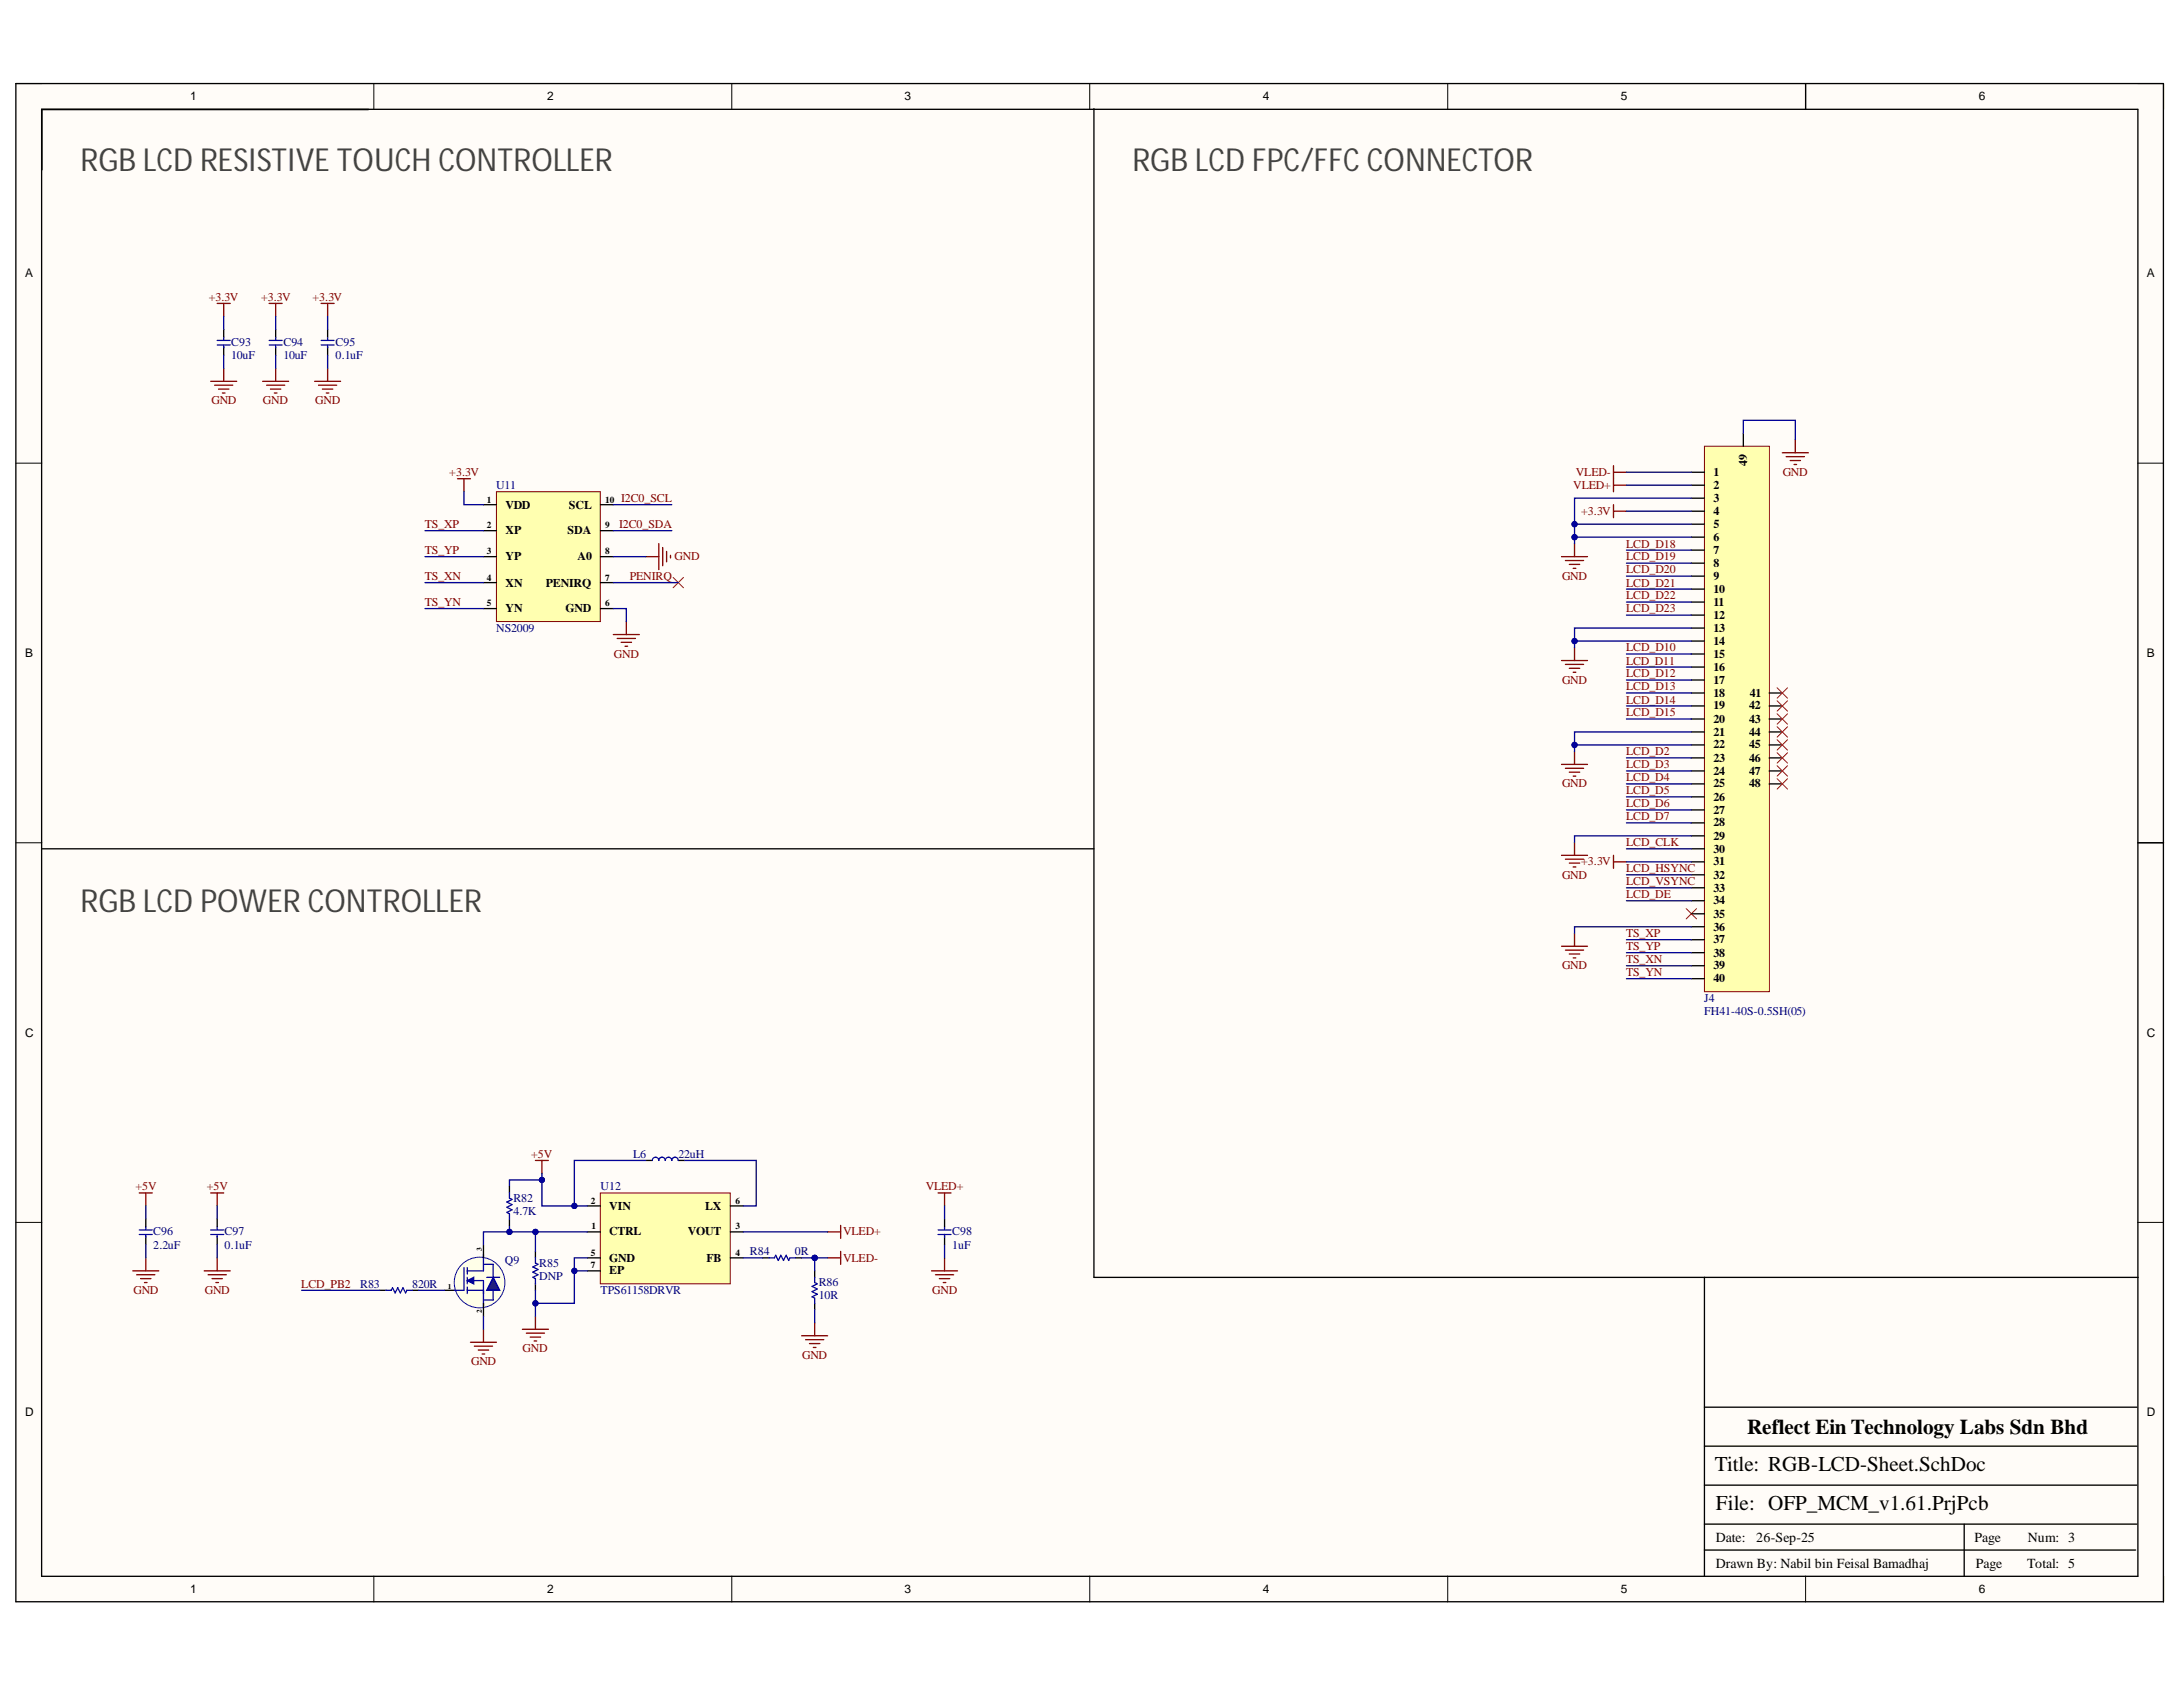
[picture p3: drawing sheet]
<svg xmlns="http://www.w3.org/2000/svg" width="279mm" height="216mm" viewBox="0 0 279 216" stroke-linecap="round" stroke-linejoin="round" font-family="sans-serif">
<defs><g id="words">
<g font-size="4.1" fill="#434343">
<text x="10.3" y="21.9">RGB LCD RESISTIVE TOUCH CONTROLLER</text>
<text x="145" y="21.9">RGB LCD FPC/FFC CONNECTOR</text>
<text x="10.3" y="116.7">RGB LCD POWER CONTROLLER</text>
</g>
<g font-size="2.7">
<text x="223.6" y="183.5">Reflect Ein Technology Labs Sdn Bhd</text>
<text x="219.5" y="188.3">Title: RGB-LCD-Sheet.SchDoc</text>
<text x="219.6" y="193.3">File: OFP_MCM_v1.61.PrjPcb</text>
</g>
<g font-size="1.8">
<text x="219.6" y="197.3">Date:</text>
<text x="224.8" y="197.3">26-Sep-25</text>
<text x="252.7" y="197.3">Page</text>
<text x="259.5" y="197.3">Num: 3</text>
<text x="219.6" y="200.6">Drawn By: Nabil bin Feisal Bamadhaj</text>
<text x="252.9" y="200.6">Page</text>
<text x="259.5" y="200.6">Total: 5</text>
</g>
<g font-size="1.5">
<text x="24.4" y="12.8">1</text>
<text x="70" y="12.8">2</text>
<text x="115.8" y="12.8">3</text>
<text x="161.6" y="12.8">4</text>
<text x="207.5" y="12.8">5</text>
<text x="253.3" y="12.8">6</text>
<text x="3.2" y="35.5">A</text>
<text x="274.8" y="35.5">A</text>
<text x="223.6" y="59.7" transform="rotate(-90 223.6 59.7)">49</text>
<text x="64.7" y="65.1">VDD</text>
<text x="72.8" y="65.1">SCL</text>
<text x="219.3" y="61">1</text>
<text x="219.3" y="62.6">2</text>
<text x="219.3" y="64.3">3</text>
<text x="219.3" y="65.9">4</text>
<text x="64.7" y="68.4">XP</text>
<text x="64.7" y="71.7">YP</text>
<text x="72.6" y="68.4">SDA</text>
<text x="73.9" y="71.7">A0</text>
<text x="219.3" y="67.6">5</text>
<text x="219.3" y="69.2">6</text>
<text x="219.3" y="70.8">7</text>
<text x="64.7" y="75.1">XN</text>
<text x="69.9" y="75.1">PENIRQ</text>
<text x="219.3" y="72.5">8</text>
<text x="219.3" y="74.2">9</text>
<text x="219.3" y="75.8">10</text>
<text x="219.3" y="77.5">11</text>
<text x="64.7" y="78.4">YN</text>
<text x="72.4" y="78.4">GND</text>
<text x="219.3" y="79.2">12</text>
<text x="219.3" y="80.8">13</text>
<text x="219.3" y="82.5">14</text>
<text x="3.2" y="84">B</text>
<text x="219.3" y="84.2">15</text>
<text x="219.3" y="85.8">16</text>
<text x="219.3" y="87.5">17</text>
<text x="219.3" y="89.2">18</text>
<text x="223.9" y="89.2">41</text>
<text x="274.8" y="84">B</text>
<text x="219.3" y="90.8">19</text>
<text x="219.3" y="92.5">20</text>
<text x="219.3" y="94.2">21</text>
<text x="219.3" y="95.8">22</text>
<text x="223.9" y="90.8">42</text>
<text x="223.9" y="92.5">43</text>
<text x="223.9" y="94.2">44</text>
<text x="223.9" y="95.8">45</text>
<text x="219.3" y="97.5">23</text>
<text x="219.3" y="99.2">24</text>
<text x="219.3" y="100.8">25</text>
<text x="223.9" y="97.5">46</text>
<text x="223.9" y="99.2">47</text>
<text x="223.9" y="100.8">48</text>
<text x="219.3" y="102.5">26</text>
<text x="219.3" y="104.2">27</text>
<text x="219.3" y="105.8">28</text>
<text x="219.3" y="107.5">29</text>
<text x="219.3" y="109.1">30</text>
<text x="219.3" y="110.8">31</text>
<text x="219.3" y="112.4">32</text>
<text x="219.3" y="114.1">33</text>
<text x="219.3" y="115.7">34</text>
<text x="219.3" y="117.4">35</text>
<text x="219.3" y="119.1">36</text>
<text x="219.3" y="120.7">37</text>
<text x="219.3" y="122.4">38</text>
<text x="219.3" y="124">39</text>
<text x="219.3" y="125.7">40</text>
<text x="3.2" y="132.7">C</text>
<text x="274.8" y="132.7">C</text>
<text x="78" y="154.8">VIN</text>
<text x="90.2" y="154.8">LX</text>
<text x="78" y="158.1">CTRL</text>
<text x="78" y="161.5">GND</text>
<text x="88" y="158.1">VOUT</text>
<text x="90.4" y="161.5">FB</text>
<text x="78" y="163.1">EP</text>
<text x="3.2" y="181.2">D</text>
<text x="274.8" y="181.2">D</text>
<text x="24.4" y="203.8">1</text>
<text x="70" y="203.8">2</text>
<text x="115.8" y="203.8">3</text>
<text x="161.6" y="203.8">4</text>
<text x="207.5" y="203.8">5</text>
<text x="253.3" y="203.8">6</text>
</g>
<g font-size="1.5" fill="#800000">
<text x="26.7" y="38.5">+3.3V</text>
<text x="33.4" y="38.5">+3.3V</text>
<text x="40" y="38.5">+3.3V</text>
<text x="27.1" y="51.7">GND</text>
<text x="33.7" y="51.7">GND</text>
<text x="40.3" y="51.7">GND</text>
<text x="57.5" y="61">+3.3V</text>
<text x="79.5" y="64.3">I2C0_SCL</text>
<text x="201.4" y="62.6">VLED+</text>
<text x="201.7" y="61">VLED-</text>
<text x="202.4" y="65.9">+3.3V</text>
<text x="228.2" y="61">GND</text>
<text x="54.4" y="67.6">TS_XP</text>
<text x="54.4" y="70.8">TS_YP</text>
<text x="79.2" y="67.6">I2C0_SDA</text>
<text x="86.3" y="71.7">GND</text>
<text x="208.1" y="70.1">LCD_D18</text>
<text x="208.1" y="71.7">LCD_D19</text>
<text x="54.4" y="74.2">TS_XN</text>
<text x="54.4" y="77.5">TS_YN</text>
<text x="80.6" y="74.2">PENIRQ</text>
<text x="199.9" y="74.2">GND</text>
<text x="208.1" y="73.4">LCD_D20</text>
<text x="208.1" y="75.1">LCD_D21</text>
<text x="208.1" y="76.7">LCD_D22</text>
<text x="208.1" y="78.4">LCD_D23</text>
<text x="208.1" y="83.4">LCD_D10</text>
<text x="78.6" y="84.2">GND</text>
<text x="199.9" y="87.5">GND</text>
<text x="208.1" y="85.1">LCD_D11</text>
<text x="208.1" y="86.7">LCD_D12</text>
<text x="208.1" y="88.3">LCD_D13</text>
<text x="208.1" y="90">LCD_D14</text>
<text x="208.1" y="91.6">LCD_D15</text>
<text x="199.9" y="100.8">GND</text>
<text x="208.1" y="96.6">LCD_D2</text>
<text x="208.1" y="98.3">LCD_D3</text>
<text x="208.1" y="99.9">LCD_D4</text>
<text x="208.1" y="101.6">LCD_D5</text>
<text x="208.1" y="103.3">LCD_D6</text>
<text x="208.1" y="104.9">LCD_D7</text>
<text x="199.9" y="112.4">GND</text>
<text x="202.4" y="110.8">+3.3V</text>
<text x="208.1" y="108.3">LCD_CLK</text>
<text x="208.1" y="111.6">LCD_HSYNC</text>
<text x="208.1" y="113.3">LCD_VSYNC</text>
<text x="208.1" y="114.9">LCD_DE</text>
<text x="208.1" y="119.9">TS_XP</text>
<text x="199.9" y="124">GND</text>
<text x="208.1" y="121.6">TS_YP</text>
<text x="208.1" y="123.3">TS_XN</text>
<text x="208.1" y="124.9">TS_YN</text>
<text x="68" y="148.2">+5V</text>
<text x="17.3" y="152.3">+5V</text>
<text x="26.5" y="152.3">+5V</text>
<text x="118.5" y="152.3">VLED+</text>
<text x="107.9" y="161.5">VLED-</text>
<text x="107.9" y="158.1">VLED+</text>
<text x="17.1" y="165.6">GND</text>
<text x="26.2" y="165.6">GND</text>
<text x="38.6" y="164.8">LCD_PB2</text>
<text x="119.3" y="165.6">GND</text>
<text x="66.9" y="173.1">GND</text>
<text x="102.7" y="173.9">GND</text>
<text x="60.3" y="174.8">GND</text>
</g>
<g font-size="1.5" fill="#000080">
<text x="29.6" y="44.3">C93</text>
<text x="29.6" y="46">10uF</text>
<text x="36.3" y="44.3">C94</text>
<text x="36.3" y="46">10uF</text>
<text x="43" y="44.3">C95</text>
<text x="43" y="46">0.1uF</text>
<text x="63.5" y="62.6">U11</text>
<text x="63.5" y="80.8">NS2009</text>
<text x="218.1" y="128.3">J4</text>
<text x="218.1" y="129.9">FH41-40S-0.5SH(05)</text>
<text x="81" y="148.2">L6</text>
<text x="86.9" y="148.2">22uH</text>
<text x="65.7" y="153.8">R82</text>
<text x="65.7" y="155.5">4.7K</text>
<text x="76.9" y="152.3">U12</text>
<text x="19.6" y="158.1">C96</text>
<text x="19.6" y="159.8">2.2uF</text>
<text x="28.8" y="158.1">C97</text>
<text x="28.8" y="159.8">0.1uF</text>
<text x="64.6" y="161.7">Q9</text>
<text x="96" y="160.6">R84</text>
<text x="101.7" y="160.6">0R</text>
<text x="121.9" y="158.1">C98</text>
<text x="121.9" y="159.8">1uF</text>
<text x="46.1" y="164.8">R83</text>
<text x="52.8" y="164.8">820R</text>
<text x="69" y="162.2">R85</text>
<text x="69" y="163.8">DNP</text>
<text x="76.9" y="165.6">TPS61158DRVR</text>
<text x="104.8" y="164.6">R86</text>
<text x="104.8" y="166.3">10R</text>
</g>
<g font-size="1.2">
<text x="62.3" y="64.3">1</text>
<text x="77.5" y="64.3">10</text>
<text x="62.3" y="67.6">2</text>
<text x="62.3" y="70.9">3</text>
<text x="77.5" y="70.9">8</text>
<text x="77.5" y="67.6">9</text>
<text x="62.3" y="74.3">4</text>
<text x="62.3" y="77.6">5</text>
<text x="77.5" y="77.6">6</text>
<text x="77.5" y="74.3">7</text>
<text x="75.6" y="154">2</text>
<text x="94.1" y="154">6</text>
<text x="75.6" y="160.7">5</text>
<text x="75.7" y="157.3">1</text>
<text x="94.1" y="160.7">4</text>
<text x="94.1" y="157.3">3</text>
<text x="75.6" y="162.3">7</text>
</g>
<g font-size=".9">
<text x="61.7" y="160.1" transform="rotate(-90 61.7 160.1)">3</text>
<text x="57.3" y="164.9">1</text>
<text x="61.7" y="168" transform="rotate(-90 61.7 168)">2</text>
</g>
</g></defs>
<g fill="#fffcf8">
<path d="M2 10.7h274.9v194.3h-274.9z" fill-rule="evenodd"/>
<path d="M5.4 14h268.2v187.7h-268.2z" fill-rule="evenodd"/>
</g>
<g fill="none" stroke="#000" stroke-width=".13">
<path d="M2 10.7h3.4M47.8 10.7v3.3M93.7 10.7v3.3M139.5 10.7v3.3M185.3 10.7v3.3M231.1 10.7v3.3M273.6 10.7h3.3v3.3M2 59.3h3.4M273.6 59.3h3.3M2 107.9h3.4M273.6 107.9h3.3M2 156.4h3.4"/>
<path d="M273.6 156.4h3.3M47.8 201.7v3.3M93.7 201.7v3.3M139.5 201.7v3.3M185.3 201.7v3.3M231.1 201.7v3.3M276.9 201.7v3.3"/>
</g>
<g fill="none" stroke="#000" stroke-width=".17">
<path d="M2 10.7h274.9v194.3h-274.9zM5.3 14h268.3v187.7h-268.3zM5.3 14h41.9M231.1 10.7v3.3M28.6 42.2v.9M28.6 44.4v1.1M35.3 42.2v.9M35.3 44.4v1.1M41.9 42.2v.9M41.9 44.4v1.1M273.6 107.9h3.3M273.7 163.5h-55.6v38.2"/>
<path d="M218.1 198.4h55.2M218.1 195.1h55.4M218.1 190.1h55.4M218.1 185.1h55.4M218.1 180.1h55.4M251.4 195.1v6.6"/>
</g>
<path d="M27.8 44.1h1.7M27.8 43.6h1.7M28.6 43.1v.4M28.6 44.1v.4M34.4 44.1h1.7M34.4 43.6h1.7M35.3 43.1v.4M35.3 44.1v.4M41.1 44.1h1.7M41.1 43.6h1.7M41.9 43.1v.4M41.9 44.1v.4" fill="none" stroke="#00f" stroke-width=".17"/>
<g fill="none" stroke="#800000" stroke-width=".17">
<path d="M27.8 38.8h1.7M28.6 38.8v1.7M34.4 38.8h1.7M35.3 38.8v1.7M41.1 38.8h1.7M41.9 38.8v1.7M27 48.8h3.3M27.5 49.3h2.3M28 49.8h1.3M28.5 50.3h.3M28.6 47.1v1.7M33.6 48.8h3.3"/>
<path d="M34.1 49.3h2.3M34.6 49.8h1.3M35.1 50.3h.3M35.3 47.1v1.7M40.3 48.8h3.3M40.8 49.3h2.3M41.3 49.8h1.3M41.8 50.3h.3M41.9 47.1v1.7"/>
</g>
<path d="M63.5 62.9h13.3v16.6h-13.3z" fill-rule="evenodd" fill="#ffffb0"/>
<path d="M63.5 62.9h13.3v16.6h-13.3z" fill="none" stroke="#800000" stroke-width=".13"/>
<path d="M140 13.9v149.6h78.1M61.9 64.6h1.6M61.9 67.9h1.6M61.9 71.2h1.6M61.9 74.6h1.6M61.9 77.9h1.6M76.8 64.6h1.7M76.8 67.9h1.7M76.8 71.2h1.7M76.8 74.6h1.7M76.8 77.9h1.7M5.4 108.6h134.6" fill="none" stroke="#000" stroke-width=".17"/>
<g fill="none" stroke="#800000" stroke-width=".17">
<path d="M206.5 59.6v3.3M58.6 61.3h1.6M59.4 61.3v1.6M80.2 79.5v1.7M82.7 71.2h1.6M84.3 69.6v3.3M84.8 70.1v2.3M85.3 70.6v1.3M85.8 71.1v.3M199.9 71.2h3.3M200.4 71.7h2.3M200.9 72.2h1.3"/>
<path d="M201.4 72.7h.3M201.5 69.6v1.6M206.5 64.6v1.7M206.5 60.4h1.7M206.5 62.1h1.7M206.5 65.4h1.7M78.5 81.2h3.3M79 81.7h2.3M79.5 82.2h1.3M80 82.7h.3M199.9 84.5h3.3M199.9 97.8h3.3"/>
<path d="M200.4 85h2.3M200.4 98.3h2.3M200.9 85.5h1.3M200.9 98.8h1.3M201.4 86h.3M201.4 99.3h.3M201.5 82.9v1.6M201.5 96.2v1.6M199.9 109.5h3.3M200.4 110h2.3M200.9 110.5h1.3M201.4 111h.3"/>
<path d="M201.5 107.8v1.7M201.5 119.4v1.7M206.5 109.5v1.6M206.5 110.3h1.7M199.9 121.1h3.3M200.4 121.6h2.3M200.9 122.1h1.3M201.4 122.6h.3"/>
</g>
<path d="M86.2 73.9l1.3 1.3M87.5 73.9l-1.3 1.3M215.8 116.3l1.3 1.3M217.1 116.3l-1.3 1.3" fill="none" stroke="#f00" stroke-width=".13"/>
<path d="M76.8 152.7h16.7v11.6h-16.7z" fill-rule="evenodd" fill="#ffffb0"/>
<path d="M76.8 152.7h16.7v11.6h-16.7z" fill="none" stroke="#800000" stroke-width=".13"/>
<g fill="none" stroke="#000" stroke-width=".17">
<path d="M18.7 156v1M18.7 158.2v1.1M27.8 156v1M27.8 158.2v1.1M75.2 157.7h1.6M75.2 154.3h1.6M82.7 148.5h.8M86.8 148.5h.8M93.5 157.7h1.6M93.5 154.3h1.6M120.9 156v1M120.9 158.2v1.1"/>
<path d="M68.5 160.1v.9M68.5 164.3v.8M75.2 161h1.6M75.2 162.6h1.6M93.5 161h1.6M97.6 161h.9M101.8 161h.8M104.3 162.6v.9M104.3 166.8v.8"/>
</g>
<g fill="none" stroke="#00f" stroke-width=".17">
<path d="M17.8 158h1.7M17.8 157.4h1.7M18.7 157v.3M18.7 158v.3M27 158h1.6M27 157.4h1.6M27.8 157v.3M27.8 158v.3M83.5 148.5a.42 .42 0 0 1 .4-.4 .42 .42 0 0 1 .4 .4 .41 .41 0 0 1 .4-.4 .41 .41 0 0 1 .5 .4 .41 .41 0 0 1 .4-.4 .41 .41 0 0 1 .4 .4 .41 .41 0 0 1 .4-.4 .41 .41 0 0 1 .4 .4M120.1 158h1.6M120.1 157.4h1.6M120.9 157v.3"/>
<path d="M120.9 158v.3M68.5 161v.6l.4 .2-.7 .3 .7 .4-.7 .3 .7 .3-.7 .4 .3 .1v.7M98.5 161h.6l.2-.4 .3 .7 .3-.7 .4 .7 .3-.7 .3 .7 .2-.3h.7M104.3 163.5v.6l.3 .2-.7 .3 .7 .4-.7 .3 .7 .3-.7 .4 .4 .1v.7"/>
</g>
<g fill="none" stroke="#800000" stroke-width=".17">
<path d="M228.1 57.9h3.3M228.6 58.4h2.4M229.1 58.9h1.3M229.6 59.4h.3M229.8 56.3v1.6M17.8 152.7h1.7M18.7 152.7v1.6M27 152.7h1.6M27.8 152.7v1.6M68.5 148.5h1.7M69.4 148.5v1.7M105.9 157.7h1.7"/>
<path d="M107.6 156.8v1.7M120.1 152.7h1.6M120.9 152.7v1.6M17 162.6h3.3M17.5 163.1h2.3M18 163.6h1.3M18.5 164.1h.3M18.7 161v1.6M26.1 162.6h3.4M26.6 163.1h2.4M27.1 163.6h1.4M27.6 164.1h.4"/>
<path d="M27.8 161v1.6M66.9 170.1h3.3M67.4 170.6h2.3M67.9 171.1h1.3M68.4 171.6h.3M68.5 168.5v1.6M102.6 170.9h3.3M103.1 171.5h2.3M103.6 171.9h1.3M104.1 172.4h.3M104.3 169.3v1.6M105.9 161h1.7"/>
<path d="M107.6 160.1v1.7M119.2 162.6h3.4M119.7 163.1h2.4M120.2 163.6h1.4M120.7 164.1h.4M120.9 161v1.6"/>
</g>
<path d="M218.1 57.1h8.4v69.8h-8.4z" fill-rule="evenodd" fill="#ffffb0"/>
<path d="M218.1 57.1h8.4v69.8h-8.4z" fill="none" stroke="#800000" stroke-width=".13"/>
<g fill="none" stroke="#000" stroke-width=".17">
<path d="M223.1 55.5v1.6M216.5 60.4h1.6M216.5 62.1h1.6M216.5 63.8h1.6M216.5 65.4h1.6M216.5 67.1h1.6M216.5 68.7h1.6M216.5 70.4h1.6M216.5 72.1h1.6M216.5 73.7h1.6M216.5 75.4h1.6M216.5 77.1h1.6"/>
<path d="M216.5 78.7h1.6M216.5 88.7h1.6M216.5 90.3h1.6M216.5 92h1.6M216.5 93.7h1.6M216.5 95.3h1.6M216.5 97h1.6M216.5 98.7h1.6M216.5 80.4h1.6M216.5 82h1.6M216.5 83.7h1.6M216.5 85.4h1.6"/>
<path d="M216.5 87h1.6M226.5 88.7h1.6M226.5 90.3h1.6M226.5 92h1.6M226.5 93.7h1.6M226.5 95.3h1.6M226.5 97h1.6M226.5 98.7h1.6M216.5 100.3h1.6M216.5 102h1.6M216.5 103.7h1.6M216.5 105.3h1.6"/>
<path d="M216.5 107h1.6M216.5 108.6h1.6M216.5 110.3h1.6M216.5 112h1.6M216.5 113.6h1.6M216.5 115.3h1.6M216.5 116.9h1.6M216.5 118.6h1.6M226.5 100.3h1.6M216.5 120.3h1.6M216.5 121.9h1.6M216.5 123.6h1.6"/>
<path d="M216.5 125.3h1.6M56.9 165.1h1.7"/>
</g>
<g fill="none" stroke="#f00" stroke-width=".13">
<path d="M227.5 88l1.3 1.4M227.5 89.7l1.3 1.3M227.5 91.4l1.3 1.3M227.5 93l1.3 1.3M227.5 94.7l1.3 1.3M227.5 96.3l1.3 1.4M227.5 98l1.3 1.3M227.5 99.7l1.3 1.3M228.8 88l-1.3 1.4M228.8 89.7l-1.3 1.3M228.8 91.4l-1.3 1.3M228.8 93l-1.3 1.3"/>
<path d="M228.8 94.7l-1.3 1.3M228.8 96.3l-1.3 1.4M228.8 98l-1.3 1.3M228.8 99.7l-1.3 1.3"/>
</g>
<circle cx="61.4" cy="164.1" r="3.2" fill="#ffffe8"/>
<circle cx="61.4" cy="164.1" r="3.2" fill="none" stroke="#00f" stroke-width=".13"/>
<path d="M59.4 162.2v2.9h-1.3M59.8 165.1h2.1M59.8 162.2v.9M59.8 163.5v.8M59.8 164.7v.8M59.8 163.9h2.1v3.3M61.9 160.6v2h-2.1" fill="none" stroke="#00f" stroke-width=".17"/>
<path d="M59.8 163.9l.8-.4v.8z" fill="#00f"/>
<path d="M59.8 163.9l.8-.4v.8zM61.9 161.8h1.2v4.6h-1.2M62.3 163.5h1.7" fill="none" stroke="#00f" stroke-width=".17"/>
<path d="M61.9 159.3v1.7M61.9 166.8v1.7" fill="none" stroke="#000" stroke-width=".17"/>
<path d="M63.1 163.5l.9 1.6h-1.7z" fill="#073763"/>
<path d="M49.4 165.1h.7l.1-.3 .4 .7 .3-.7 .3 .7 .4-.7 .3 .7 .2-.4h.6M63.1 163.5l.9 1.6h-1.7z" fill="none" stroke="#00f" stroke-width=".17"/>
<path d="M48.6 165.1h.8M52.7 165.1h.9" fill="none" stroke="#000" stroke-width=".17"/>
<path d="M60.2 171.8h3.3M60.7 172.3h2.3M61.2 172.8h1.3M61.7 173.3h.3M61.9 170.1v1.7" fill="none" stroke="#800000" stroke-width=".17"/>
<g fill="none" stroke="#000080" stroke-width=".17">
<path d="M28.6 40.5v1.7M28.6 45.5v1.6M35.3 40.5v1.7M35.3 45.5v1.6M41.9 40.5v1.7M41.9 45.5v1.6M54.4 67.9h7.5M54.4 71.2h7.5M54.4 74.6h7.5M54.4 77.9h7.5M59.4 62.9v1.7h2.5M78.5 77.9h1.7v1.6"/>
<path d="M78.5 67.9h7.5M78.5 71.2h4.2M78.5 74.6h8.3M78.5 64.6h7.5M201.5 67.1h15M208.2 60.4h8.3M208.2 62.1h8.3M208.2 65.4h8.3"/>
</g>
<circle cx="201.5" cy="67.1" r=".33" fill="#000080"/>
<circle cx="201.5" cy="67.1" r=".33" fill="none" stroke="#000080" stroke-width=".13"/>
<path d="M201.5 68.7h15" fill="none" stroke="#000080" stroke-width=".17"/>
<circle cx="201.5" cy="68.7" r=".33" fill="#000080"/>
<circle cx="201.5" cy="68.7" r=".33" fill="none" stroke="#000080" stroke-width=".13"/>
<path d="M208.2 70.4h8.3M208.2 72.1h8.3M208.2 73.7h8.3M208.2 75.4h8.3M208.2 77.1h8.3M208.2 78.7h8.3M201.5 82h15" fill="none" stroke="#000080" stroke-width=".17"/>
<circle cx="201.5" cy="82" r=".33" fill="#000080"/>
<circle cx="201.5" cy="82" r=".33" fill="none" stroke="#000080" stroke-width=".13"/>
<path d="M201.5 95.3h15M208.2 83.7h8.3M208.2 85.4h8.3M208.2 87h8.3M208.2 88.7h8.3M208.2 90.3h8.3M208.2 92h8.3" fill="none" stroke="#000080" stroke-width=".17"/>
<circle cx="201.5" cy="95.3" r=".33" fill="#000080"/>
<circle cx="201.5" cy="95.3" r=".33" fill="none" stroke="#000080" stroke-width=".13"/>
<g fill="none" stroke="#000080" stroke-width=".17">
<path d="M208.2 97h8.3M208.2 98.7h8.3M216.5 93.7h-15v2.5M208.2 100.3h8.3M208.2 102h8.3M208.2 103.7h8.3M208.2 105.3h8.3M208.2 108.6h8.3M208.2 110.3h8.3M208.2 112h8.3M208.2 113.6h8.3M208.2 115.3h8.3"/>
<path d="M216.5 107h-15v.8M216.5 118.6h-15v.8M208.2 120.3h8.3M208.2 121.9h8.3M208.2 123.6h8.3M208.2 125.3h8.3"/>
</g>
<circle cx="201.5" cy="95.3" r=".33" fill="#000080"/>
<circle cx="201.5" cy="95.3" r=".33" fill="none" stroke="#000080" stroke-width=".13"/>
<path d="M216.5 80.4h-15v2.5" fill="none" stroke="#000080" stroke-width=".17"/>
<circle cx="201.5" cy="82" r=".33" fill="#000080"/>
<circle cx="201.5" cy="82" r=".33" fill="none" stroke="#000080" stroke-width=".13"/>
<path d="M216.5 63.8h-15v5.8" fill="none" stroke="#000080" stroke-width=".17"/>
<circle cx="201.5" cy="67.1" r=".33" fill="#000080"/>
<circle cx="201.5" cy="67.1" r=".33" fill="none" stroke="#000080" stroke-width=".13"/>
<circle cx="201.5" cy="68.7" r=".33" fill="#000080"/>
<circle cx="201.5" cy="68.7" r=".33" fill="none" stroke="#000080" stroke-width=".13"/>
<path d="M82.7 148.5h-9.2v5.8" fill="none" stroke="#000080" stroke-width=".17"/>
<circle cx="73.5" cy="154.3" r=".33" fill="#000080"/>
<circle cx="73.5" cy="154.3" r=".33" fill="none" stroke="#000080" stroke-width=".13"/>
<path d="M87.6 148.5h9.2v5.8h-1.7M95.1 157.7h10.8M68.5 165.1v3.4M104.3 167.6v1.7" fill="none" stroke="#000080" stroke-width=".17"/>
<circle cx="68.5" cy="166.8" r=".33" fill="#000080"/>
<circle cx="68.5" cy="166.8" r=".33" fill="none" stroke="#000080" stroke-width=".13"/>
<path d="M75.2 162.6h-1.7v4.2h-5" fill="none" stroke="#000080" stroke-width=".17"/>
<circle cx="73.5" cy="162.6" r=".33" fill="#000080"/>
<circle cx="73.5" cy="162.6" r=".33" fill="none" stroke="#000080" stroke-width=".13"/>
<circle cx="68.5" cy="166.8" r=".33" fill="#000080"/>
<circle cx="68.5" cy="166.8" r=".33" fill="none" stroke="#000080" stroke-width=".13"/>
<path d="M75.2 161h-1.7v1.6" fill="none" stroke="#000080" stroke-width=".17"/>
<circle cx="73.5" cy="162.6" r=".33" fill="#000080"/>
<circle cx="73.5" cy="162.6" r=".33" fill="none" stroke="#000080" stroke-width=".13"/>
<path d="M75.2 157.7h-6.7v2.4" fill="none" stroke="#000080" stroke-width=".17"/>
<circle cx="68.5" cy="157.7" r=".33" fill="#000080"/>
<circle cx="68.5" cy="157.7" r=".33" fill="none" stroke="#000080" stroke-width=".13"/>
<path d="M104.3 161v1.6" fill="none" stroke="#000080" stroke-width=".17"/>
<circle cx="104.3" cy="161" r=".33" fill="#000080"/>
<circle cx="104.3" cy="161" r=".33" fill="none" stroke="#000080" stroke-width=".13"/>
<path d="M95.1 161h2.5M102.6 161h1.7" fill="none" stroke="#000080" stroke-width=".17"/>
<circle cx="104.3" cy="161" r=".33" fill="#000080"/>
<circle cx="104.3" cy="161" r=".33" fill="none" stroke="#000080" stroke-width=".13"/>
<path d="M104.3 161h1.6" fill="none" stroke="#000080" stroke-width=".17"/>
<circle cx="104.3" cy="161" r=".33" fill="#000080"/>
<circle cx="104.3" cy="161" r=".33" fill="none" stroke="#000080" stroke-width=".13"/>
<path d="M65.2 156.8v.9M38.6 165.1h10" fill="none" stroke="#000080" stroke-width=".17"/>
<circle cx="65.2" cy="157.7" r=".33" fill="#000080"/>
<circle cx="65.2" cy="157.7" r=".33" fill="none" stroke="#000080" stroke-width=".13"/>
<path d="M69.4 150.2v4.1h5.8" fill="none" stroke="#000080" stroke-width=".17"/>
<circle cx="73.5" cy="154.3" r=".33" fill="#000080"/>
<circle cx="73.5" cy="154.3" r=".33" fill="none" stroke="#000080" stroke-width=".13"/>
<circle cx="69.4" cy="151" r=".33" fill="#000080"/>
<circle cx="69.4" cy="151" r=".33" fill="none" stroke="#000080" stroke-width=".13"/>
<path d="M69.4 151h-4.2v.8" fill="none" stroke="#000080" stroke-width=".17"/>
<circle cx="69.4" cy="151" r=".33" fill="#000080"/>
<circle cx="69.4" cy="151" r=".33" fill="none" stroke="#000080" stroke-width=".13"/>
<path d="M223.1 55.5v-1.7h6.7v2.5M18.7 154.3v1.7M18.7 159.3v1.7M27.8 154.3v1.7M27.8 159.3v1.7M68.5 157.7h-6.6v1.6M120.9 154.3v1.7M120.9 159.3v1.7M53.6 165.1h3.3M61.9 168.5v1.6" fill="none" stroke="#000080" stroke-width=".17"/>
<circle cx="68.5" cy="157.7" r=".33" fill="#000080"/>
<circle cx="68.5" cy="157.7" r=".33" fill="none" stroke="#000080" stroke-width=".13"/>
<circle cx="65.2" cy="157.7" r=".33" fill="#000080"/>
<circle cx="65.2" cy="157.7" r=".33" fill="none" stroke="#000080" stroke-width=".13"/>
<path d="M65.2 151.8v.9M65.2 156v.8" fill="none" stroke="#000" stroke-width=".17"/>
<path d="M65.2 152.7v.6l.3 .2-.6 .3 .6 .4-.6 .3 .6 .3-.6 .4 .3 .1v.7" fill="none" stroke="#00f" stroke-width=".17"/>
<use href="#words"/>
</svg>
